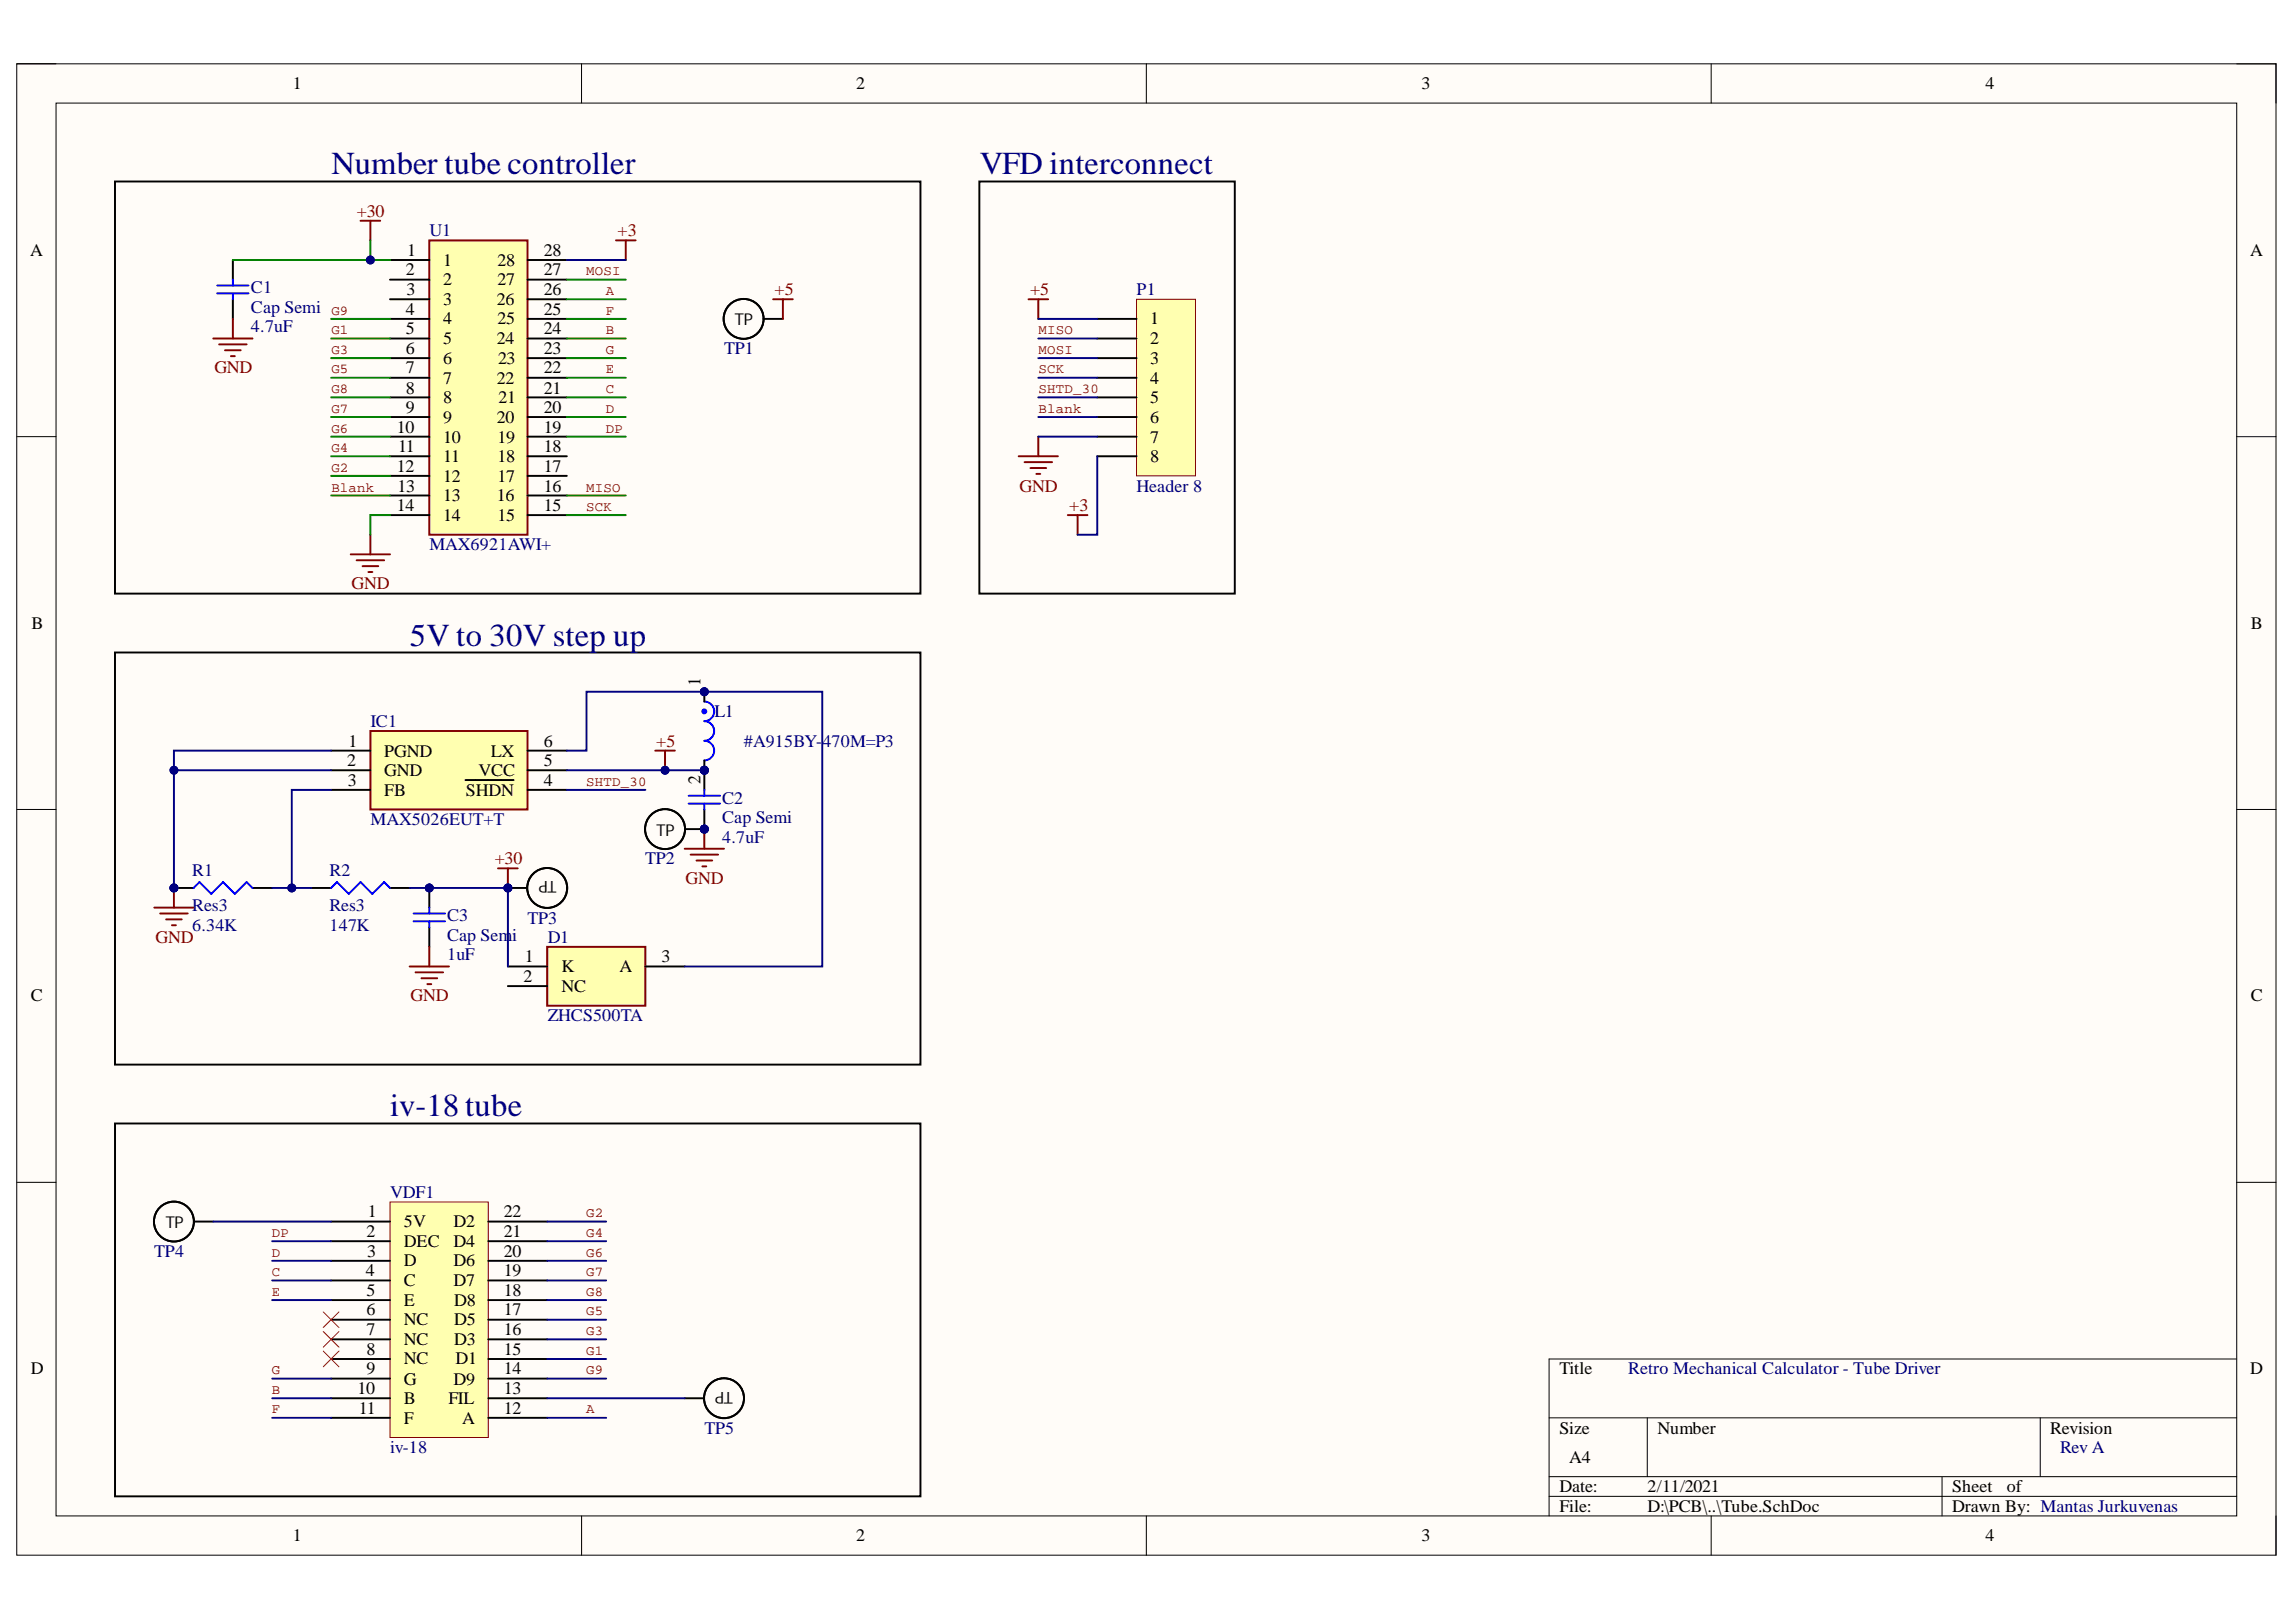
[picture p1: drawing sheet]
<svg xmlns="http://www.w3.org/2000/svg" width="297mm" height="210mm" viewBox="0 0 297 210" stroke-linecap="round" stroke-linejoin="round" font-family="sans-serif">
<defs><g id="words">
<g font-size="4.1" fill="#000080">
<text x="42.9" y="22.5">Number tube controller</text>
<text x="126.7" y="22.5">VFD interconnect</text>
<text x="53" y="83.5">5V to 30V step up</text>
<text x="50.5" y="144.5">iv-18 tube</text>
</g>
<g font-size="2.3">
<text x="37.9" y="11.6">1</text>
<text x="110.8" y="11.6">2</text>
<text x="183.9" y="11.6">3</text>
<text x="256.9" y="11.6">4</text>
<text x="3.9" y="33.1">A</text>
<text x="52.5" y="35.6">2</text>
<text x="52.7" y="33.1">1</text>
<text x="57.3" y="34.4">1</text>
<text x="64.3" y="34.4">28</text>
<text x="70.3" y="33.1">28</text>
<text x="70.3" y="35.6">27</text>
<text x="291.1" y="33.1">A</text>
<text x="52.5" y="40.7">4</text>
<text x="52.6" y="38.2">3</text>
<text x="57.3" y="36.9">2</text>
<text x="57.3" y="39.4">3</text>
<text x="57.3" y="42">4</text>
<text x="64.3" y="39.4">26</text>
<text x="64.3" y="36.9">27</text>
<text x="64.3" y="42">25</text>
<text x="70.3" y="38.2">26</text>
<text x="70.3" y="40.7">25</text>
<text x="148.8" y="42">1</text>
<text x="52.5" y="43.2">5</text>
<text x="52.5" y="45.8">6</text>
<text x="57.3" y="44.5">5</text>
<text x="57.3" y="47">6</text>
<text x="64.3" y="44.5">24</text>
<text x="64.4" y="47">23</text>
<text x="70.3" y="43.2">24</text>
<text x="70.3" y="45.8">23</text>
<text x="148.8" y="44.5">2</text>
<text x="148.8" y="47">3</text>
<text x="52.5" y="48.3">7</text>
<text x="52.5" y="50.9">8</text>
<text x="52.5" y="53.5">9</text>
<text x="57.3" y="49.7">7</text>
<text x="57.3" y="52.2">8</text>
<text x="64.3" y="49.7">22</text>
<text x="64.5" y="52.2">21</text>
<text x="70.3" y="48.3">22</text>
<text x="70.3" y="50.9">21</text>
<text x="70.3" y="53.5">20</text>
<text x="148.8" y="49.7">4</text>
<text x="148.8" y="52.2">5</text>
<text x="51.3" y="56">10</text>
<text x="51.5" y="58.5">11</text>
<text x="57.3" y="54.7">9</text>
<text x="57.3" y="57.3">10</text>
<text x="57.3" y="59.8">11</text>
<text x="64.3" y="54.7">20</text>
<text x="64.3" y="57.3">19</text>
<text x="64.3" y="59.8">18</text>
<text x="70.3" y="56">19</text>
<text x="70.3" y="58.5">18</text>
<text x="148.8" y="54.7">6</text>
<text x="148.8" y="57.3">7</text>
<text x="148.8" y="59.8">8</text>
<text x="51.3" y="61.1">12</text>
<text x="51.4" y="63.6">13</text>
<text x="57.3" y="62.3">12</text>
<text x="57.3" y="64.9">13</text>
<text x="64.3" y="64.9">16</text>
<text x="64.3" y="62.3">17</text>
<text x="70.3" y="61.1">17</text>
<text x="70.3" y="63.6">16</text>
<text x="51.3" y="66.1">14</text>
<text x="57.3" y="67.4">14</text>
<text x="64.3" y="67.4">15</text>
<text x="70.3" y="66.1">15</text>
<text x="4.1" y="81.4">B</text>
<text x="291.2" y="81.4">B</text>
<text x="90.6" y="88.8" transform="rotate(-90 90.6 88.8)">1</text>
<text x="44.9" y="99.2">2</text>
<text x="45" y="101.7">3</text>
<text x="45.1" y="96.6">1</text>
<text x="49.7" y="97.9">PGND</text>
<text x="49.7" y="100.4">GND</text>
<text x="61.9" y="100.4">VCC</text>
<text x="63.5" y="97.9">LX</text>
<text x="70.3" y="96.6">6</text>
<text x="70.3" y="99.2">5</text>
<text x="70.3" y="101.7">4</text>
<text x="90.6" y="101.5" transform="rotate(-90 90.6 101.5)">2</text>
<text x="49.7" y="103">FB</text>
<text x="60.3" y="103">SHDN</text>
<text x="67.9" y="124.5">1</text>
<text x="72.6" y="125.8">K</text>
<text x="80.2" y="125.8">A</text>
<text x="85.6" y="124.5">3</text>
<text x="4" y="129.6">C</text>
<text x="67.7" y="127.1">2</text>
<text x="72.6" y="128.3">NC</text>
<text x="291.2" y="129.6">C</text>
<text x="47.4" y="160.1">2</text>
<text x="47.6" y="157.6">1</text>
<text x="52.3" y="158.8">5V</text>
<text x="52.3" y="161.4">DEC</text>
<text x="58.7" y="161.4">D4</text>
<text x="58.7" y="158.8">D2</text>
<text x="65.2" y="160.1">21</text>
<text x="65.2" y="157.6">22</text>
<text x="47.3" y="165.2">4</text>
<text x="47.4" y="167.7">5</text>
<text x="47.5" y="162.6">3</text>
<text x="52.3" y="163.9">D</text>
<text x="52.3" y="166.4">C</text>
<text x="58.7" y="166.4">D7</text>
<text x="58.7" y="163.9">D6</text>
<text x="65.2" y="167.7">18</text>
<text x="65.2" y="165.2">19</text>
<text x="65.2" y="162.6">20</text>
<text x="47.4" y="170.2">6</text>
<text x="47.4" y="172.8">7</text>
<text x="52.3" y="169">E</text>
<text x="52.3" y="171.5">NC</text>
<text x="58.8" y="171.5">D5</text>
<text x="58.8" y="169">D8</text>
<text x="65.2" y="172.8">16</text>
<text x="65.2" y="170.2">17</text>
<text x="4" y="177.8">D</text>
<text x="47.4" y="175.3">8</text>
<text x="47.4" y="177.8">9</text>
<text x="52.3" y="174">NC</text>
<text x="52.3" y="176.6">NC</text>
<text x="52.3" y="179.2">G</text>
<text x="58.7" y="179.2">D9</text>
<text x="58.8" y="174">D3</text>
<text x="58.9" y="176.6">D1</text>
<text x="65.2" y="177.8">14</text>
<text x="65.2" y="175.3">15</text>
<text x="201.7" y="177.8">Title</text>
<text x="291.1" y="177.8">D</text>
<text x="46.3" y="180.5">10</text>
<text x="46.4" y="183">11</text>
<text x="52.3" y="181.7">B</text>
<text x="52.3" y="184.3">F</text>
<text x="58" y="181.7">FIL</text>
<text x="59.8" y="184.3">A</text>
<text x="65.2" y="183">12</text>
<text x="65.2" y="180.5">13</text>
<text x="201.7" y="185.5">Size</text>
<text x="214.4" y="185.5">Number</text>
<text x="265.2" y="185.5">Revision</text>
<text x="203" y="189.3">A4</text>
<text x="201.7" y="193.1">Date:</text>
<text x="201.7" y="195.7">File:</text>
<text x="213.2" y="193.1">2/11/2021</text>
<text x="213.2" y="195.7">D:\PCB\..\Tube.SchDoc</text>
<text x="252.6" y="193.1">Sheet</text>
<text x="252.6" y="195.7">Drawn By: Mantas Jurkuvenas</text>
<text x="259.6" y="193.1">of</text>
<text x="37.9" y="199.5">1</text>
<text x="110.8" y="199.5">2</text>
<text x="183.9" y="199.5">3</text>
<text x="256.9" y="199.5">4</text>
</g>
<g font-size="2.3" fill="#800000">
<text x="46.2" y="28">+30</text>
<text x="79.9" y="30.6">+3</text>
<text x="100.2" y="38.2">+5</text>
<text x="133.3" y="38.2">+5</text>
<text x="27.7" y="48.3">GND</text>
<text x="131.9" y="63.6">GND</text>
<text x="138.3" y="66.1">+3</text>
<text x="45.5" y="76.3">GND</text>
<text x="84.9" y="96.6">+5</text>
<text x="64" y="111.8">+30</text>
<text x="88.7" y="114.4">GND</text>
<text x="20.1" y="122">GND</text>
<text x="53.1" y="129.6">GND</text>
</g>
<g font-size="2.3" fill="#000080">
<text x="55.6" y="30.6">U1</text>
<text x="32.5" y="37.9">C1</text>
<text x="32.5" y="40.5">Cap Semi</text>
<text x="147" y="38.2">P1</text>
<text x="32.5" y="43">4.7uF</text>
<text x="93.7" y="45.9">TP1</text>
<text x="147" y="63.6">Header 8</text>
<text x="55.6" y="71.2">MAX6921AWI+</text>
<text x="47.9" y="94.1">IC1</text>
<text x="92.4" y="92.8">L1</text>
<text x="96.2" y="96.6">#A915BY-470M=P3</text>
<text x="47.9" y="106.8">MAX5026EUT+T</text>
<text x="93.4" y="104">C2</text>
<text x="93.4" y="106.5">Cap Semi</text>
<text x="24.9" y="113.4">R1</text>
<text x="42.6" y="113.4">R2</text>
<text x="83.5" y="111.8">TP2</text>
<text x="93.4" y="109.1">4.7uF</text>
<text x="24.9" y="117.9">Res3</text>
<text x="42.6" y="117.9">Res3</text>
<text x="57.8" y="119.2">C3</text>
<text x="68.2" y="119.5">TP3</text>
<text x="24.9" y="120.5">6.34K</text>
<text x="42.6" y="120.5">147K</text>
<text x="57.8" y="124.3">1uF</text>
<text x="57.8" y="121.7">Cap Sem</text>
<text x="66.3" y="121.7">i</text>
<text x="70.9" y="122">D1</text>
<text x="70.9" y="132.1">ZHCS500TA</text>
<text x="50.5" y="155">VDF1</text>
<text x="20" y="162.7">TP4</text>
<text x="210.6" y="177.8">Retro Mechanical Calculator - Tube Driver</text>
<text x="91.1" y="185.5">TP5</text>
<text x="50.5" y="188.1">iv-18</text>
<text x="266.5" y="188.1">Rev A</text>
</g>
<g font-size="2.1">
<text x="95" y="42.1">TP</text>
<text x="84.9" y="108.1">TP</text>
<text x="72" y="114" transform="rotate(-180 72 114)">TP</text>
<text x="21.4" y="158.9">TP</text>
<text x="94.9" y="180.1" transform="rotate(-180 94.9 180.1)">TP</text>
</g>
<g font-size="1.8" fill="#800000">
<text x="75.8" y="35.6">MOSI</text>
<text x="42.9" y="40.7">G9</text>
<text x="78.4" y="38.2">A</text>
<text x="78.4" y="40.7">F</text>
<text x="42.9" y="43.2">G1</text>
<text x="42.9" y="45.8">G3</text>
<text x="78.4" y="45.8">G</text>
<text x="78.4" y="43.2">B</text>
<text x="134.4" y="43.2">MISO</text>
<text x="134.4" y="45.8">MOSI</text>
<text x="42.9" y="48.3">G5</text>
<text x="42.9" y="53.4">G7</text>
<text x="42.9" y="50.9">G8</text>
<text x="78.4" y="53.4">D</text>
<text x="78.4" y="50.9">C</text>
<text x="78.4" y="48.3">E</text>
<text x="134.4" y="48.3">SCK</text>
<text x="134.4" y="50.9">SHTD_30</text>
<text x="134.4" y="53.4">Blank</text>
<text x="42.9" y="58.5">G4</text>
<text x="42.9" y="56">G6</text>
<text x="78.4" y="56">DP</text>
<text x="42.9" y="63.6">Blank</text>
<text x="42.9" y="61.1">G2</text>
<text x="75.8" y="63.6">MISO</text>
<text x="75.8" y="66.1">SCK</text>
<text x="75.8" y="101.7">SHTD_30</text>
<text x="35.2" y="160.1">DP</text>
<text x="75.8" y="157.6">G2</text>
<text x="75.8" y="160.1">G4</text>
<text x="35.2" y="162.6">D</text>
<text x="35.2" y="165.2">C</text>
<text x="35.2" y="167.7">E</text>
<text x="75.8" y="162.6">G6</text>
<text x="75.8" y="165.2">G7</text>
<text x="75.8" y="167.7">G8</text>
<text x="75.8" y="172.8">G3</text>
<text x="75.8" y="170.2">G5</text>
<text x="35.2" y="177.8">G</text>
<text x="75.8" y="175.3">G1</text>
<text x="75.8" y="177.8">G9</text>
<text x="35.2" y="180.4">B</text>
<text x="35.2" y="182.9">F</text>
<text x="75.8" y="182.9">A</text>
</g>
</g></defs>
<path d="M2.2 8.3h292.3v193h-292.3z" fill-rule="evenodd" fill="#fffcf8"/>
<path d="M2.2 8.3h292.3v193h-292.3z" fill="none" stroke="#000" stroke-width=".13"/>
<path d="M7.3 13.3h282.1v182.9h-282.1z" fill-rule="evenodd" fill="#fffcf8"/>
<g fill="none" stroke="#000" stroke-width=".13">
<path d="M2.2 8.3h5.1M7.3 13.3h282.1v182.9h-282.1zM75.2 8.3v5M148.3 8.3v5M221.4 8.3v5M289.4 8.3h5.1v5M2.2 56.5h5.1M289.4 56.5h5.1M2.2 104.8h5.1M289.4 104.8h5.1M2.2 153h5.1M289.4 153h5.1"/>
<path d="M289.4 175.9h-89v20.3M75.2 196.2v5.1M148.3 196.2v5.1M200.4 183.5h89M200.4 191.1h89M200.4 193.6h89M213.1 183.5v7.6M221.4 196.2v5.1M251.2 191.1v5.1M264 183.5v7.6M294.5 196.2v5.1"/>
</g>
<path d="M47.9 94.6h20.3v10.2h-20.3z" fill-rule="evenodd" fill="#ffffb0"/>
<path d="M47.9 94.6h20.3v10.2h-20.3z" fill="none" stroke="#800000" stroke-width=".25"/>
<path d="M42.8 97.1h5.1M42.8 99.7h5.1M68.2 97.1h5.1M68.2 99.7h5.1M42.8 102.2h5.1M60.2 100.9h6.2M68.2 102.2h5.1" fill="none" stroke="#000" stroke-width=".25"/>
<path d="M55.5 31.1h12.7v38.1h-12.7z" fill-rule="evenodd" fill="#ffffb0"/>
<path d="M55.5 31.1h12.7v38.1h-12.7zM45.4 71.7h5.1M46.1 72.5h3.6M46.9 73.3h2M47.7 74h.5M47.9 69.2v2.5" fill="none" stroke="#800000" stroke-width=".25"/>
<g fill="none" stroke="#000" stroke-width=".25">
<path d="M50.5 33.6h5M50.5 36.2h5M50.5 38.7h5M68.2 33.6h5.1M68.2 36.2h5.1M68.2 38.7h5.1M50.5 41.3h5M50.5 43.8h5M50.5 46.3h5M50.5 48.9h5M50.5 51.4h5M50.5 54h5"/>
<path d="M50.5 56.5h5M50.5 59h5M68.2 41.3h5.1M68.2 43.8h5.1M68.2 46.3h5.1M68.2 48.9h5.1M68.2 51.4h5.1M68.2 54h5.1M68.2 56.5h5.1M68.2 59h5.1M50.5 61.6h5M50.5 64.1h5"/>
<path d="M50.5 66.7h5M68.2 61.6h5.1M68.2 64.1h5.1M68.2 66.7h5.1"/>
</g>
<circle cx="91.1" cy="89.5" r=".51" fill="#000080"/>
<circle cx="91.1" cy="89.5" r=".51" fill="none" stroke="#000080" stroke-width=".13"/>
<circle cx="91.1" cy="99.7" r=".51" fill="#000080"/>
<circle cx="91.1" cy="99.7" r=".51" fill="none" stroke="#000080" stroke-width=".13"/>
<g fill="none" stroke="#00f" stroke-width=".25">
<path d="M91.1 90.8a1.27 1.27 0 0 1 1.3 1.3 1.27 1.27 0 0 1-1.3 1.2 1.27 1.27 0 0 1 1.3 1.3 1.27 1.27 0 0 1-1.3 1.3 1.27 1.27 0 0 1 1.3 1.2 1.27 1.27 0 0 1-1.3 1.3"/>
<circle cx="91.1" cy="92.1" r=".25"/>
<circle cx="91.1" cy="92.1" r=".13"/>
</g>
<circle cx="91.1" cy="92.1" r=".13" fill="#000"/>
<path d="M91.1 89.5v1.3" fill="none" stroke="#000" stroke-width=".25"/>
<circle cx="91.1" cy="89.5" r=".51" fill="#000080"/>
<circle cx="91.1" cy="89.5" r=".51" fill="none" stroke="#000080" stroke-width=".13"/>
<path d="M91.1 98.4v1.3" fill="none" stroke="#000" stroke-width=".25"/>
<circle cx="91.1" cy="99.7" r=".51" fill="#000080"/>
<circle cx="91.1" cy="99.7" r=".51" fill="none" stroke="#000080" stroke-width=".13"/>
<path d="M70.8 122.5h12.7v7.7h-12.7z" fill-rule="evenodd" fill="#ffffb0"/>
<path d="M70.8 122.5h12.7v7.7h-12.7z" fill="none" stroke="#800000" stroke-width=".25"/>
<path d="M40.3 114.9h2.5M50.5 114.9h2.5M65.7 125.1h5.1M65.7 127.6h5.1M83.5 125.1h5.1" fill="none" stroke="#000" stroke-width=".25"/>
<path d="M42.8 114.9l.8-.7 1.5 1.5 1.5-1.5 1.6 1.5 1.5-1.5 .8 .7" fill="none" stroke="#00f" stroke-width=".25"/>
<circle cx="22.5" cy="114.9" r=".51" fill="#000080"/>
<circle cx="22.5" cy="114.9" r=".51" fill="none" stroke="#000080" stroke-width=".13"/>
<path d="M22.5 114.9h2.5" fill="none" stroke="#000" stroke-width=".25"/>
<circle cx="22.5" cy="114.9" r=".51" fill="#000080"/>
<circle cx="22.5" cy="114.9" r=".51" fill="none" stroke="#000080" stroke-width=".13"/>
<path d="M32.7 114.9h2.5" fill="none" stroke="#000" stroke-width=".25"/>
<path d="M25 114.9l.8-.7 1.5 1.5 1.6-1.5 1.5 1.5 1.5-1.5 .8 .7" fill="none" stroke="#00f" stroke-width=".25"/>
<path d="M20 117.5h5M20.7 118.2h3.6M21.5 119h2M22.2 119.7h.6M22.5 114.9v2.6" fill="none" stroke="#800000" stroke-width=".25"/>
<circle cx="22.5" cy="114.9" r=".51" fill="#000080"/>
<circle cx="22.5" cy="114.9" r=".51" fill="none" stroke="#000080" stroke-width=".13"/>
<circle cx="91.1" cy="107.3" r=".51" fill="#000080"/>
<circle cx="91.1" cy="107.3" r=".51" fill="none" stroke="#000080" stroke-width=".13"/>
<circle cx="91.1" cy="99.7" r=".51" fill="#000080"/>
<circle cx="91.1" cy="99.7" r=".51" fill="none" stroke="#000080" stroke-width=".13"/>
<path d="M91.1 104.8v2.5" fill="none" stroke="#000" stroke-width=".25"/>
<circle cx="91.1" cy="107.3" r=".51" fill="#000080"/>
<circle cx="91.1" cy="107.3" r=".51" fill="none" stroke="#000080" stroke-width=".13"/>
<path d="M91.1 99.7v2.5" fill="none" stroke="#000" stroke-width=".25"/>
<circle cx="91.1" cy="99.7" r=".51" fill="#000080"/>
<circle cx="91.1" cy="99.7" r=".51" fill="none" stroke="#000080" stroke-width=".13"/>
<path d="M89.1 103h4.1M89.1 104h4.1M91.1 102.2v.8M91.1 104v.8" fill="none" stroke="#00f" stroke-width=".25"/>
<circle cx="55.5" cy="114.9" r=".51" fill="#000080"/>
<circle cx="55.5" cy="114.9" r=".51" fill="none" stroke="#000080" stroke-width=".13"/>
<path d="M55.5 114.9v2.6M55.5 120v2.5" fill="none" stroke="#000" stroke-width=".25"/>
<circle cx="55.5" cy="114.9" r=".51" fill="#000080"/>
<circle cx="55.5" cy="114.9" r=".51" fill="none" stroke="#000080" stroke-width=".13"/>
<path d="M53.5 118.2h4.1M53.5 119.2h4.1M55.5 117.5v.7M55.5 119.2v.8" fill="none" stroke="#00f" stroke-width=".25"/>
<path d="M88.6 109.8h5.1M89.3 110.6h3.6M90.1 111.4h2M90.9 112.1h.5M91.1 107.3v2.5" fill="none" stroke="#800000" stroke-width=".25"/>
<circle cx="91.1" cy="107.3" r=".51" fill="#000080"/>
<circle cx="91.1" cy="107.3" r=".51" fill="none" stroke="#000080" stroke-width=".13"/>
<path d="M84.8 97.1h2.5M86 97.1v2.6M53 125.1h5.1M53.8 125.8h3.5M54.5 126.6h2.1M55.3 127.4h.5M55.5 122.5v2.6" fill="none" stroke="#800000" stroke-width=".25"/>
<circle cx="86" cy="99.7" r=".51" fill="#000080"/>
<circle cx="86" cy="99.7" r=".51" fill="none" stroke="#000080" stroke-width=".13"/>
<path d="M64.4 112.4h2.6M65.7 112.4v2.5" fill="none" stroke="#800000" stroke-width=".25"/>
<circle cx="65.7" cy="114.9" r=".51" fill="#000080"/>
<circle cx="65.7" cy="114.9" r=".51" fill="none" stroke="#000080" stroke-width=".13"/>
<path d="M14.9 23.5h104.2v53.3h-104.2zM14.9 84.4h104.2v53.4h-104.2zM14.9 145.4h104.2v48.2h-104.2z" fill="none" stroke="#000" stroke-width=".25"/>
<path d="M50.5 155.5h12.7v30.5h-12.7z" fill-rule="evenodd" fill="#ffffb0"/>
<path d="M50.5 155.5h12.7v30.5h-12.7z" fill="none" stroke="#800000" stroke-width=".13"/>
<g fill="none" stroke="#000" stroke-width=".25">
<path d="M30.1 33.6v2.6M30.1 38.7v2.6M25.2 158.1h2.4M42.8 158.1h7.7M63.2 158.1h7.6M42.8 160.6h7.7M42.8 163.2h7.7M42.8 165.7h7.7M42.8 168.2h7.7M42.8 170.8h7.7M42.8 173.3h7.7M42.8 175.9h7.7"/>
<path d="M42.8 178.4h7.7M63.2 160.6h7.6M63.2 163.2h7.6M63.2 165.7h7.6M63.2 168.2h7.6M63.2 170.8h7.6M63.2 173.3h7.6M63.2 175.9h7.6M63.2 178.4h7.6M42.8 180.9h7.7M42.8 183.5h7.7M63.2 180.9h7.6"/>
<path d="M63.2 183.5h7.6M88.6 180.9h2.4"/>
<circle cx="22.5" cy="158.1" r="2.58"/>
<circle cx="93.7" cy="180.9" r="2.58"/>
<circle cx="93.7" cy="180.9" r="2.59"/>
</g>
<path d="M41.8 169.8l2.1 2M41.8 172.3l2.1 2M41.8 174.8l2.1 2.1M43.9 169.8l-2.1 2M43.9 172.3l-2.1 2M43.9 174.8l-2.1 2.1" fill="none" stroke="#f00" stroke-width=".13"/>
<path d="M46.6 28.6h2.6M47.9 28.6v2.5M27.6 43.8h5.1M28.3 44.6h3.6M29.1 45.3h2M29.9 46.1h.5M30.1 41.3v2.5" fill="none" stroke="#800000" stroke-width=".25"/>
<path d="M28.1 36.9h4.1M28.1 38h4.1M30.1 36.2v.7M30.1 38v.7" fill="none" stroke="#00f" stroke-width=".25"/>
<circle cx="65.7" cy="114.9" r=".51" fill="#000080"/>
<circle cx="65.7" cy="114.9" r=".51" fill="none" stroke="#000080" stroke-width=".13"/>
<path d="M65.7 114.9h2.4" fill="none" stroke="#000" stroke-width=".25"/>
<circle cx="65.7" cy="114.9" r=".51" fill="#000080"/>
<circle cx="65.7" cy="114.9" r=".51" fill="none" stroke="#000080" stroke-width=".13"/>
<circle cx="70.8" cy="114.9" r="2.58" fill="none" stroke="#000" stroke-width=".25"/>
<circle cx="91.1" cy="107.3" r=".51" fill="#000080"/>
<circle cx="91.1" cy="107.3" r=".51" fill="none" stroke="#000080" stroke-width=".13"/>
<path d="M88.7 107.3h2.4" fill="none" stroke="#000" stroke-width=".25"/>
<circle cx="91.1" cy="107.3" r=".51" fill="#000080"/>
<circle cx="91.1" cy="107.3" r=".51" fill="none" stroke="#000080" stroke-width=".13"/>
<g fill="none" stroke="#000" stroke-width=".25">
<path d="M126.7 23.5h33v53.3h-33zM98.9 41.3h2.4"/>
<circle cx="96.2" cy="41.3" r="2.58"/>
<circle cx="86" cy="107.3" r="2.59"/>
</g>
<path d="M133.1 38.7h2.5M134.3 38.7v2.6M131.8 59h5.1M132.6 59.8h3.5M134.3 56.5v2.5M133.3 60.6h2M134.1 61.3h.5" fill="none" stroke="#800000" stroke-width=".25"/>
<path d="M147 38.7h7.7v22.9h-7.7z" fill-rule="evenodd" fill="#ffffb0"/>
<path d="M147 38.7h7.7v22.9h-7.7z" fill="none" stroke="#800000" stroke-width=".13"/>
<path d="M142 41.3h5M142 43.8h5M142 46.3h5M142 48.9h5M142 51.4h5M142 54h5M142 56.5h5M142 59h5" fill="none" stroke="#000" stroke-width=".25"/>
<path d="M79.7 31.1h2.5M81 31.1v2.5M138.1 66.7h2.6M139.4 66.7v2.5" fill="none" stroke="#800000" stroke-width=".25"/>
<path d="M47.9 31.1v2.5" fill="none" stroke="#008000" stroke-width=".25"/>
<circle cx="47.9" cy="33.6" r=".51" fill="#000080"/>
<circle cx="47.9" cy="33.6" r=".51" fill="none" stroke="#000080" stroke-width=".13"/>
<path d="M42.8 97.1h-20.3v2.6h20.3" fill="none" stroke="#000080" stroke-width=".25"/>
<circle cx="22.5" cy="99.7" r=".51" fill="#000080"/>
<circle cx="22.5" cy="99.7" r=".51" fill="none" stroke="#000080" stroke-width=".13"/>
<path d="M27.6 158.1h15.2" fill="none" stroke="#000080" stroke-width=".25"/>
<path d="M30.1 33.6h20.4" fill="none" stroke="#008000" stroke-width=".25"/>
<circle cx="47.9" cy="33.6" r=".51" fill="#000080"/>
<circle cx="47.9" cy="33.6" r=".51" fill="none" stroke="#000080" stroke-width=".13"/>
<path d="M42.8 102.2h-5v12.7h-2.6M35.2 168.2h7.6M35.2 165.7h7.6M35.2 163.2h7.6M35.2 160.6h7.6M35.2 178.4h7.6M35.2 183.5h7.6M35.2 180.9h7.6" fill="none" stroke="#000080" stroke-width=".25"/>
<circle cx="37.7" cy="114.9" r=".51" fill="#000080"/>
<circle cx="37.7" cy="114.9" r=".51" fill="none" stroke="#000080" stroke-width=".13"/>
<path d="M37.8 114.9h2.5" fill="none" stroke="#000080" stroke-width=".25"/>
<circle cx="37.7" cy="114.9" r=".51" fill="#000080"/>
<circle cx="37.7" cy="114.9" r=".51" fill="none" stroke="#000080" stroke-width=".13"/>
<path d="M42.8 59h7.7M42.8 56.5h7.7M42.8 54h7.7M42.8 51.4h7.7M42.8 48.9h7.7M42.8 46.3h7.7M42.8 43.8h7.7M42.8 41.3h7.7M42.8 64.1h7.7M42.8 61.6h7.7M50.5 66.7h-2.6v2.5" fill="none" stroke="#008000" stroke-width=".25"/>
<path d="M53 114.9h12.7v10.2" fill="none" stroke="#000080" stroke-width=".25"/>
<circle cx="65.7" cy="114.9" r=".51" fill="#000080"/>
<circle cx="65.7" cy="114.9" r=".51" fill="none" stroke="#000080" stroke-width=".13"/>
<circle cx="55.5" cy="114.9" r=".51" fill="#000080"/>
<circle cx="55.5" cy="114.9" r=".51" fill="none" stroke="#000080" stroke-width=".13"/>
<g fill="none" stroke="#000080" stroke-width=".25">
<path d="M73.3 99.7h17.8M73.3 102.2h10.2M70.8 158.1h7.6M70.8 178.4h7.6M70.8 175.9h7.6M70.8 173.3h7.6M70.8 170.8h7.6M70.8 168.2h7.6M70.8 165.7h7.6M70.8 163.2h7.6M70.8 160.6h7.6M70.8 183.5h7.6"/>
<path d="M70.8 180.9h17.8"/>
</g>
<circle cx="91.1" cy="99.7" r=".51" fill="#000080"/>
<circle cx="91.1" cy="99.7" r=".51" fill="none" stroke="#000080" stroke-width=".13"/>
<circle cx="86" cy="99.7" r=".51" fill="#000080"/>
<circle cx="86" cy="99.7" r=".51" fill="none" stroke="#000080" stroke-width=".13"/>
<path d="M73.3 97.1h2.6v-7.6h30.5v35.6h-17.8" fill="none" stroke="#000080" stroke-width=".25"/>
<circle cx="91.1" cy="89.5" r=".51" fill="#000080"/>
<circle cx="91.1" cy="89.5" r=".51" fill="none" stroke="#000080" stroke-width=".13"/>
<path d="M73.3 38.7h7.7M73.3 36.2h7.7M73.3 56.5h7.7M73.3 54h7.7M73.3 51.4h7.7M73.3 48.9h7.7M73.3 46.3h7.7M73.3 43.8h7.7M73.3 41.3h7.7M73.3 66.7h7.7M73.3 64.1h7.7" fill="none" stroke="#008000" stroke-width=".25"/>
<path d="M73.3 33.6h7.7M134.3 56.5h7.7M134.3 54h7.7M134.3 51.4h7.7M134.3 48.9h7.7M134.3 46.3h7.7M134.3 43.8h7.7M134.3 41.3h7.7M142 59v10.2h-2.6M22.5 99.7v15.2" fill="none" stroke="#000080" stroke-width=".25"/>
<circle cx="22.5" cy="99.7" r=".51" fill="#000080"/>
<circle cx="22.5" cy="99.7" r=".51" fill="none" stroke="#000080" stroke-width=".13"/>
<circle cx="22.5" cy="114.9" r=".51" fill="#000080"/>
<circle cx="22.5" cy="114.9" r=".51" fill="none" stroke="#000080" stroke-width=".13"/>
<path d="M100 38.7h2.6M101.3 38.7v2.6" fill="none" stroke="#800000" stroke-width=".25"/>
<use href="#words"/>
</svg>
